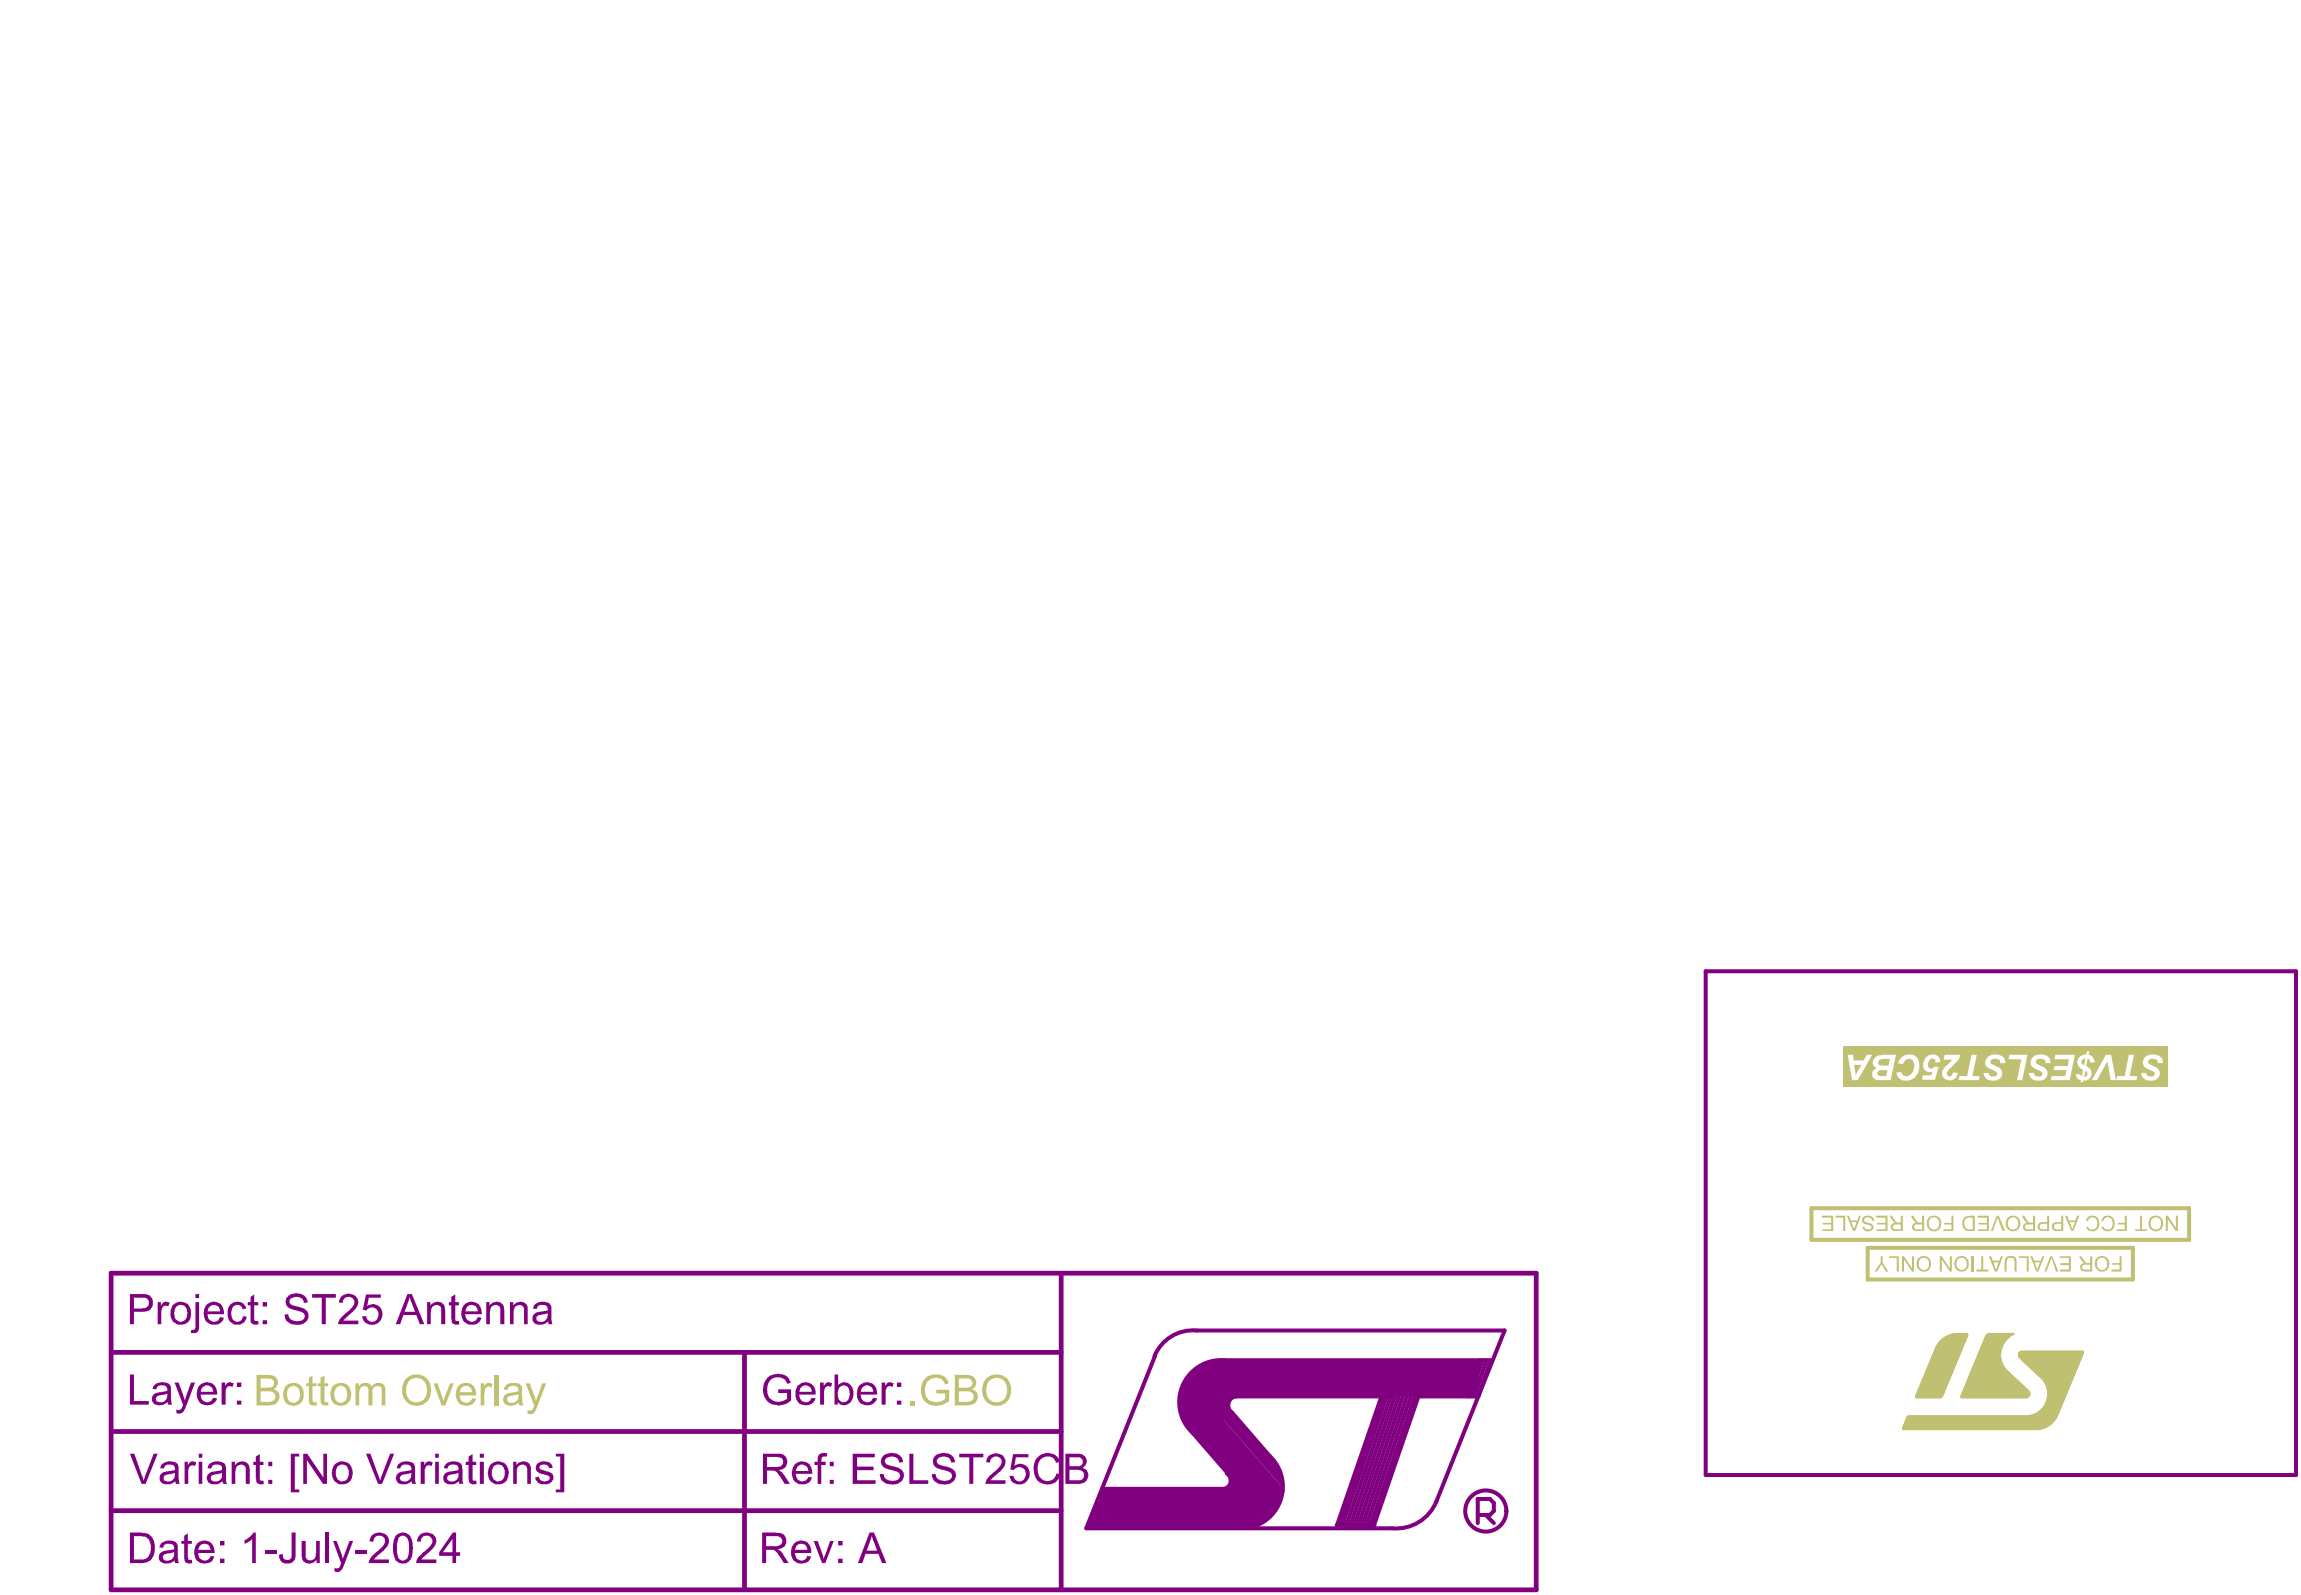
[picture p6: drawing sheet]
<svg xmlns="http://www.w3.org/2000/svg" width="484mm" height="335mm" viewBox="0 0 484 335" stroke-linecap="round" stroke-linejoin="round" font-family="sans-serif">
<g fill="#800080">
<path d="M251.9 287.1l4.7-1.3h54.1v7.6h-51.7l-2.3 5.9-4 4.1-4.6-6.2v-5.5z"/>
<path d="M231.6 312.8h26.2l1.5-2.5 7.3 8.5-2.5 2.3h-35.8z"/>
</g>
<path d="M23.4 267.5h299.5v66.6h-299.5zM223.1 267.5v66.6M23.4 284.2h199.7M156.5 284.2v49.9M23.4 317.4h199.7M23.4 300.8h199.7M281 320.4h7.8" fill="none" stroke="#800080" stroke-width="1"/>
<g fill="none" stroke="#800080" stroke-width=".84">
<path d="M251.5 279.6h64.8l-14.4 35.8M242.8 284.9l-14.5 36.2h64.3M248.6 298l18 20.8M249.4 297.1l17.7 20.4M249.4 298l17.7 20.3M249.8 293.4h43.2M249.8 296.7l17.7 20.4M250.3 296.3l17.6 20.3M250.7 295.9l17.6 20.3M251.1 295.4l17.7 20.4M251.3 288.9l17.7 20.4M251.5 290.4l17.7 20.3"/>
<path d="M251.5 293.3l17.7 20.4M251.5 294.2l17.7 20.3M251.5 295l17.5 20.2M252 291.6l17.6 20.4M252 292.9l17.6 20.4M257.5 285.8h55.8l-2.6 7.6M259 296.8l7.8 9.1M290.7 292.6l-9.7 27.8M291.3 292.6l-9.5 27.7M291.8 292.6l-9.6 27.7M292.6 292.6l-9.5 27.7M293.5 292.6l-9.6 27.7"/>
<path d="M294.3 292.6l-9.6 27.7M295.1 292.6l-9.5 27.7M296 292.6l-9.6 27.7M296.8 292.6l-9.5 27.7M297.7 292.6l-9.6 27.7M298.4 292.6l-9.6 27.8M298.4 293.4h12.3M311 285.8l-2.5 7.6M311.6 285.8l-2.5 7.6M312.4 285.8l-2.5 7.6M250.7 301.1l10.2 11.7h-29.3"/>
</g>
<g fill="#800080">
<path d="M27.3 305.5h.9l2 5.6 2.1-5.6h.8l-2.5 6.3h-.8z"/>
<path d="M38.8 307.1h.7v.8a1.11 1.11 0 0 1 1.8-.6l-.3 .8a.94 .94 0 0 0-1 0 .94 .94 0 0 0-.4 .9v2.8h-.8z"/>
<path d="M48.7 307.1h.7v.7a1.7 1.7 0 0 1 1.9-.7 1.7 1.7 0 0 1 1.2 1.6v3.1h-.8v-2.8a1.08 1.08 0 0 0-1.1-1.3 1.08 1.08 0 0 0-1.1 1.3v2.8h-.8z"/>
<path d="M53.8 306l.8-.5v1.6h.8v.7h-.8v2.7a.5 .5 0 0 0 .2 .6 .5 .5 0 0 0 .6 0l.1 .7a1.24 1.24 0 0 1-1.6-.4l-.1-3.6h-.5v-.7h.5z"/>
<path d="M61.1 305.5h1.8v.5h-.9v7h.9v.6h-1.8z"/>
<path d="M63.7 305.5h.9l3.4 4.9v-4.9h.7v6.3h-.8l-3.4-5v5h-.8z"/>
<path d="M76.9 305.5h1l2 5.6 2.1-5.6h.8l-2.5 6.3h-.8z"/>
<path d="M88.4 307.1h.8v.8a1.11 1.11 0 0 1 1.8-.6l-.3 .8a.92 .92 0 0 0-1-.1 .92 .92 0 0 0-.4 1v2.8h-.9z"/>
<path d="M98.5 306l.8-.5v1.6h.8v.7h-.8v2.7a.5 .5 0 0 0 .2 .6 .5 .5 0 0 0 .6 0l.1 .7-.6 .1a1.02 1.02 0 0 1-1.1-1.1v-3h-.6v-.7h.6z"/>
<path d="M107.9 307.1h.6v.7a1.66 1.66 0 0 1 2.1-.7 1.66 1.66 0 0 1 1 1.9v2.8h-.8v-2.8a1.11 1.11 0 0 0-.9-1.3 1.11 1.11 0 0 0-1.3 1v3.1h-.7z"/>
<path d="M112.8 307.7h.1a2.01 2.01 0 0 1 3.2 .3l.1 .4-.8 .1a1.11 1.11 0 0 0-.8-.8 1.11 1.11 0 0 0-1.1 .4 .45 .45 0 0 0 .1 .6l1.1 .4a1.73 1.73 0 0 1 1.6 1.2 1.7 1.7 0 0 1-2.2 1.6l-.9-.3-.6-.7-.1-.5 .8-.1a1.19 1.19 0 0 0 .8 1 1.19 1.19 0 0 0 1.3-.4 .61 .61 0 0 0 0-.7 .61 .61 0 0 0-.7-.3l-.2-.1a1.75 1.75 0 0 1-1.9-1.6z"/>
<path d="M116.8 305.5h1.8v8.1h-1.8v-.6h1v-7h-1z"/>
<path d="M161.4 289.4a3.3 3.3 0 0 1 4.5 .3l.3 .9-.8 .2a2.07 2.07 0 0 0-1.7-1.4 2.07 2.07 0 0 0-2 .9 2.83 2.83 0 0 0 .4 3.7 2.57 2.57 0 0 0 3.3-.1v-1.2h-1.8v-.8h2.7l-.1 2.4a3.5 3.5 0 0 1-5.6-.8 3.9 3.9 0 0 1 .8-4.1z"/>
<path d="M172.4 290.5h.7v.8a1.11 1.11 0 0 1 1.6-.7l.2 .1-.2 .7a.95 .95 0 0 0-1.1 .1 .95 .95 0 0 0-.4 .9v2.7h-.8z"/>
<path d="M185.3 290.5h.8v.8a1.06 1.06 0 0 1 1.4-.7l.3 .1-.2 .7a.9 .9 0 0 0-1.4 .7v3h-.9z"/>
<path d="M27.3 288.8h.9v5.6h3.1v.7h-4z"/>
<path d="M36.7 290.5h.8l1.4 3.8 1.3-3.8h.8l-1.9 4.8a1.72 1.72 0 0 1-1.9 1.7l-.1-.8a.93 .93 0 0 0 1.3-.9l.1-.2z"/>
<path d="M46.6 290.5h.7v.8a1.04 1.04 0 0 1 1.6-.7l.2 .1-.2 .7a.89 .89 0 0 0-1.1-.1 .89 .89 0 0 0-.4 1v2.8h-.8z"/>
<path d="M34.4 310.3a.79 .79 0 0 0 .9 1 1.39 1.39 0 0 0 1.4-1.8l-1.7 .3zM33.9 307.8a2.44 2.44 0 0 1 3.6 0v2.9l.3 1.1h-.9v-.6a2.23 2.23 0 0 1-3.2 .1 1.43 1.43 0 0 1 .1-1.5 1.43 1.43 0 0 1 1.4-.6l1.5-.3a.97 .97 0 0 0-.3-1 .97 .97 0 0 0-1.1-.2l-.4 .1-.5 .8-.8-.1z"/>
<path d="M41.8 305.5h.7v.8h-.7zM41.8 307.1h.7v4.7h-.7z"/>
<path d="M44.4 310.2a.83 .83 0 0 0 .1 .9 .83 .83 0 0 0 1 .2 1.29 1.29 0 0 0 1.1-1.8l-1.7 .3zM44 307.7a2.52 2.52 0 0 1 3.3 0l.2 .5v1.7a2.67 2.67 0 0 0 .3 1.9h-.9l-.2-.6a2.16 2.16 0 0 1-3 .2 1.44 1.44 0 0 1 1.3-2.2l1.3-.2a.64 .64 0 0 0 .1-1.1 1.48 1.48 0 0 0-1.9 .3l-.1 .4-.8-.1z"/>
<path d="M56.4 307.1h.8v1h-.8zM56.4 310.9h.8v.9h-.8z"/>
<path d="M70.9 308.2a2.4 2.4 0 0 0 .2 2.7 1.36 1.36 0 0 0 1.9-.3 2.27 2.27 0 0 0-.5-2.8l-.9-.1zM70.3 307.8a2.27 2.27 0 0 1 2.6-.5 2.27 2.27 0 0 1 1.2 2.5 2.21 2.21 0 0 1-2.5 2.1 2.21 2.21 0 0 1-1.8-2.8l.1-.6z"/>
<path d="M84.1 310.2a.85 .85 0 0 0 .2 1 .85 .85 0 0 0 1 .1 1.37 1.37 0 0 0 1.1-1.8l-1.7 .3zM83.8 307.6a2.54 2.54 0 0 1 3.3 .1l.1 .5v1.7a2.67 2.67 0 0 0 .3 1.9h-.8l-.2-.6a2.17 2.17 0 0 1-3 .3 1.43 1.43 0 0 1-.1-1.6 1.43 1.43 0 0 1 1.5-.7l1.2-.2a.55 .55 0 0 0 .4-.4 .55 .55 0 0 0-.3-.6 1.29 1.29 0 0 0-2.1 .6l-.7-.1z"/>
<path d="M91.5 305.5h.7v.8h-.7zM91.5 307.1h.7v4.7h-.7z"/>
<path d="M94 310.3a.87 .87 0 0 0 .3 .8 .87 .87 0 0 0 .9 .2 1.29 1.29 0 0 0 1.1-1.8l-1.7 .3zM93.7 307.7a2.45 2.45 0 0 1 3.4 .1l.1 .9v2.7l.2 .4h-.9v-.6a2.25 2.25 0 0 1-3.2 .1 1.53 1.53 0 0 1 1.7-2.1l1.3-.3a.97 .97 0 0 0-.3-1 .97 .97 0 0 0-1.1-.2l-.6 .3-.2 .6-.8-.1z"/>
<path d="M100.9 305.5h.8v.8h-.8zM100.9 307.1h.8v4.7h-.8z"/>
<path d="M103.7 308.2a2.4 2.4 0 0 0 .2 2.7 1.41 1.41 0 0 0 1.6 .1 1.41 1.41 0 0 0 .6-1.6 1.39 1.39 0 0 0-.7-1.5 1.39 1.39 0 0 0-1.7 .3zM103.1 307.8a2.22 2.22 0 0 1 2.7-.5 2.22 2.22 0 0 1 1.1 2.6 2.17 2.17 0 0 1-2.5 2 2.17 2.17 0 0 1-1.9-2.5l.1-.7z"/>
<path d="M168.4 291.4l-.3 .4v.6h2.5a1.32 1.32 0 0 0-.8-1.2 1.32 1.32 0 0 0-1.4 .2zM167.6 291.2a2.21 2.21 0 0 1 2.6-.5 2.21 2.21 0 0 1 1.2 2.3h-3.4a1.4 1.4 0 0 0 2 1.5l.3-.3 .3-.5 .8 .1a2.18 2.18 0 0 1-1.9 1.5 2.18 2.18 0 0 1-2.1-1.3 3.7 3.7 0 0 1 .2-2.8z"/>
<path d="M176.4 291.5l-.1 .2a2.88 2.88 0 0 0 .1 2.5 1.21 1.21 0 0 0 1.4 .3 1.21 1.21 0 0 0 .7-1.2 2.23 2.23 0 0 0-.5-2h-.1a1.26 1.26 0 0 0-1.5 .2zM175.4 288.8h.8v2.2a2.1 2.1 0 0 1 2.1-.4v.1a2.58 2.58 0 0 1 1 2.8 1.96 1.96 0 0 1-2.7 1.6l-.5-.5v.5h-.7z"/>
<path d="M181.3 291.4l-.4 1h2.6a1.32 1.32 0 0 0-.7-1.2 1.32 1.32 0 0 0-1.5 .2zM180.6 291.2l.1-.1a2.2 2.2 0 0 1 2.5-.4 2.2 2.2 0 0 1 1.2 2.3h-3.5a1.36 1.36 0 0 0 1 1.6 1.36 1.36 0 0 0 1.6-.9l.9 .1a2.21 2.21 0 0 1-2.7 1.4 2.21 2.21 0 0 1-1.5-2.7l.1-.9z"/>
<path d="M188.5 290.5h1v.9h-1zM188.5 294.3h1v.8h-1z"/>
<path d="M32.8 293.6a.81 .81 0 0 0 1 1 1.39 1.39 0 0 0 1.3-1.7l-.8 .2a1.53 1.53 0 0 0-1.4 .5zM32.3 291.2a2.44 2.44 0 0 1 3.5 0l.1 2.8 .3 1.1h-.9v-.5a2.35 2.35 0 0 1-3 .3 1.36 1.36 0 0 1-.2-1.5 1.36 1.36 0 0 1 1.2-.8l1.8-.3a.93 .93 0 0 0-.2-1 .93 .93 0 0 0-1.1-.2h-.1a1.04 1.04 0 0 0-.9 .8l-.8-.1z"/>
<path d="M42.6 291.4l-.4 1h2.6a1.32 1.32 0 0 0-.8-1.2 1.32 1.32 0 0 0-1.4 .2zM41.8 291.2l.1-.1a2.2 2.2 0 0 1 2.6-.4 2.2 2.2 0 0 1 1.2 2.3h-3.5a1.36 1.36 0 0 0 .8 1.5 1.36 1.36 0 0 0 1.6-.4l.2-.4 .9 .1a2.23 2.23 0 0 1-2.9 1.4 2.23 2.23 0 0 1-1.4-2.8z"/>
<path d="M49.8 290.5h.9v.9h-.9zM49.8 294.3h.9v.8h-.9z"/>
</g>
<path d="M310.6 318.3h2.6l.8-.8v-1.7l-.8-.8h-2.6v5M312.3 318.3l1.7 1.7" fill="none" stroke="#800080" stroke-width=".84"/>
<g fill="#800080">
<path d="M38.7 322.7l.8-.5v1.6h.8v.6h-.8v2.9a.55 .55 0 0 0 .2 .5 .55 .55 0 0 0 .6 0l.1 .6a1.13 1.13 0 0 1-1.2 0 1.13 1.13 0 0 1-.5-1.1v-2.9h-.6v-.6h.6z"/>
<path d="M51.4 323.6a4.7 4.7 0 0 0 1.9-1.6h.5v6.4h-.8v-4.9l-1.6 .9z"/>
<path d="M55.7 325.7h2.5v.8h-2.5z"/>
<path d="M61.3 322h.8v4.4a1.77 1.77 0 0 1-1.2 2.1 1.77 1.77 0 0 1-2.1-1.1l-.1-.7 .7-.1a.97 .97 0 0 0 1 1.2 .97 .97 0 0 0 .9-1.3z"/>
<path d="M63.4 323.8h.8v2.6a1.11 1.11 0 0 0 1 1.5 1.11 1.11 0 0 0 1.2-1.4v-2.7h.8v4.6h-.7v-.6a1.71 1.71 0 0 1-1.6 .7 1.71 1.71 0 0 1-1.4-1.1z"/>
<path d="M68.4 322h.8v6.4h-.8z"/>
<path d="M70 323.8h.8l1.3 3.8 1.4-3.8h.7l-1.8 4.8a1.76 1.76 0 0 1-1.6 1.7l-.5-.1v-.8a1.01 1.01 0 0 0 1.4-1z"/>
<path d="M74.6 325.7h2.4v.8h-2.4z"/>
<path d="M78 322.8a2.21 2.21 0 0 1 3.7 .6 3.2 3.2 0 0 1-1.6 2.8l-1.5 1.5h3.1v.7h-4.2v-.1a2.61 2.61 0 0 1 1.2-1.8l.6-.5a4.4 4.4 0 0 0 1.7-2.2 1.27 1.27 0 0 0-1.4-1.1 1.27 1.27 0 0 0-1.1 1.3l-.8-.1z"/>
<path d="M88.3 322.4a2.15 2.15 0 0 1 3.3 .9 3.1 3.1 0 0 1-1.7 3l-1 1-.3 .4h3.1v.7h-4.2a2.53 2.53 0 0 1 1.2-1.9l.5-.5a3.1 3.1 0 0 0 1.7-2.3 1.23 1.23 0 0 0-1.4-1 1.23 1.23 0 0 0-1.1 1.3l-.8-.1z"/>
<path d="M172 305.8a1.8 1.8 0 0 1 1.9-.4l-.1 .6a.8 .8 0 0 0-1.2 .7v.4h1v.7h-1v4h-.7v-4h-.7v-.7h.7z"/>
<path d="M179.2 305.5h4.7v.7h-3.7v2h3.4v.7h-3.4v2.1h3.8v.8h-4.8z"/>
<path d="M185.4 306.1a2.68 2.68 0 0 1 4.4 .7v.4l-.8 .1a1.65 1.65 0 0 0-2.7-.9 .87 .87 0 0 0-.2 .9 .87 .87 0 0 0 .7 .6l.9 .2a2.47 2.47 0 0 1 2.3 2 2.41 2.41 0 0 1-2.8 1.8 1.56 1.56 0 0 1-1.5-.5l-.5-.5-.3-1.1 .8-.1a1.47 1.47 0 0 0 1.7 1.4 1.29 1.29 0 0 0 1.8-1.2 1.88 1.88 0 0 0-1.8-1l-.1-.1a2.28 2.28 0 0 1-2.1-1.3l-.1-.5z"/>
<path d="M191.1 305.5h.9v5.5h3.1v.8h-4z"/>
<path d="M196.6 305.8a2.83 2.83 0 0 1 3.9 .6l.3 .8-.9 .1a1.37 1.37 0 0 0-1.7-1.3 1.09 1.09 0 0 0-1.2 1.4 4 4 0 0 0 2.3 .8 1.9 1.9 0 0 1 1.6 2.2 2.53 2.53 0 0 1-3.1 1.5 1.99 1.99 0 0 1-1.9-2.1l.7-.1a1.47 1.47 0 0 0 1.7 1.4 1.3 1.3 0 0 0 1.8-1.3 2.53 2.53 0 0 0-1.9-1 2.18 2.18 0 0 1-2.1-1.4v-.8z"/>
<path d="M201.6 305.5h5.1v.7h-2.1v5.6h-.9v-5.6h-2.1z"/>
<path d="M207.7 306a2.17 2.17 0 0 1 3.6 .8 3.2 3.2 0 0 1-1.6 2.8l-1.5 1.4h3.1v.8h-4.2a4.3 4.3 0 0 1 2.1-2.7 2.72 2.72 0 0 0 1.4-2 1.28 1.28 0 0 0-1.4-1 1.28 1.28 0 0 0-1.1 1.2l-.8-.1z"/>
<path d="M213 305.5h3.2v.7h-2.7l-.3 1.8a2.08 2.08 0 0 1 2.8 .3 2.08 2.08 0 0 1-.1 2.8 2.26 2.26 0 0 1-3.4 0l-.3-1h.8a1.27 1.27 0 0 0 1.4 1.2 1.27 1.27 0 0 0 1.2-1.4 1.34 1.34 0 0 0-.8-1.6 1.34 1.34 0 0 0-1.7 .6l-.7-.2z"/>
<path d="M217.8 306.6a2.9 2.9 0 0 1 4.8 0l.2 .5-.8 .3a1.96 1.96 0 0 0-1.8-1.4 1.96 1.96 0 0 0-1.9 1.3 3.6 3.6 0 0 0 .5 3.3 1.93 1.93 0 0 0 1.9 .5 1.93 1.93 0 0 0 1.4-1.5l.8 .2a2.83 2.83 0 0 1-3 2.1 2.83 2.83 0 0 1-2.6-2.6 3.5 3.5 0 0 1 .5-2.7z"/>
<path d="M171 323.8h.9l1.2 3.7 1.4-3.7h.7l-1.7 4.6h-.7z"/>
<path d="M33.1 273.6h.7v.8a1.17 1.17 0 0 1 1.9-.6l-.4 .7a.87 .87 0 0 0-.9 0 .87 .87 0 0 0-.4 .9l-.1 2.8h-.8z"/>
<path d="M48.4 274.2a1.96 1.96 0 0 1 3.3 .8l-.7 .1a1.15 1.15 0 0 0-1.3-.9 1.15 1.15 0 0 0-1 1.3 1.79 1.79 0 0 0 1 2.2 1.14 1.14 0 0 0 1.4-1.1l.7 .1a2.03 2.03 0 0 1-2.4 1.6 2.03 2.03 0 0 1-1.6-2.4l.2-1.3z"/>
<path d="M52.7 272.5l.7-.5v1.6h.9v.7h-.9v2.8a.55 .55 0 0 0 .3 .5 .55 .55 0 0 0 .6 0l.1 .6a1.17 1.17 0 0 1-1.3-.1 1.17 1.17 0 0 1-.4-1.2v-2.6h-.6v-.7h.6z"/>
<path d="M60.3 272.6a2.68 2.68 0 0 1 4.3 .5l.1 .6-.8 .1a1.64 1.64 0 0 0-2.5-1 .78 .78 0 0 0-.5 .8 .78 .78 0 0 0 .7 .7l1 .2a2.47 2.47 0 0 1 2.2 1.6 2.05 2.05 0 0 1-2.6 2.2 2.3 2.3 0 0 1-2.4-2.1l.8-.1a1.47 1.47 0 0 0 1.7 1.5 1.4 1.4 0 0 0 1.8-1 1.17 1.17 0 0 0-1.2-1.1l-.6-.1a2.53 2.53 0 0 1-2.2-1.5l-.1-.6z"/>
<path d="M65.6 271.9h5v.8h-2.1v5.5h-.9v-5.5h-2z"/>
<path d="M71.9 272.2a2.17 2.17 0 0 1 3.3 .9 3.1 3.1 0 0 1-1.7 3l-1.1 1-.2 .4h3.1v.7h-4.2a2.76 2.76 0 0 1 1.3-2.1l.4-.3a3.1 3.1 0 0 0 1.7-2.3 1.24 1.24 0 0 0-1.4-1 1.24 1.24 0 0 0-1.1 1.3l-.8-.1z"/>
<path d="M76.9 272h3.2v.7h-2.6l-.3 1.7a2.02 2.02 0 0 1 2.5 .1 2.02 2.02 0 0 1 .4 2.6 2.09 2.09 0 0 1-2 1.3 2.09 2.09 0 0 1-1.9-1.5v-.3h.7a1.33 1.33 0 0 0 1.6 1.1 1.33 1.33 0 0 0 1.1-1.6 1.35 1.35 0 0 0-1-1.4 1.35 1.35 0 0 0-1.6 .7l-.7-.2z"/>
<path d="M89.8 273.6h.7v.7a1.68 1.68 0 0 1 1.6-.8 1.68 1.68 0 0 1 1.4 1.2l.1 3.5h-.9v-2.7a1.08 1.08 0 0 0-1-1.3 1.08 1.08 0 0 0-1.1 1.3l-.1 2.7h-.7z"/>
<path d="M94.9 272.5l.8-.5v1.6h.8v.7h-.8v2.7a.5 .5 0 0 0 .2 .6 .5 .5 0 0 0 .6 0v.6l-.5 .1a.85 .85 0 0 1-1.1-1.1v-2.9h-.6v-.7h.6z"/>
<path d="M102.2 273.6h.7v.7a1.68 1.68 0 0 1 1.6-.8 1.68 1.68 0 0 1 1.4 1.2l.1 3.5h-.8v-2.7a1.08 1.08 0 0 0-1.1-1.3 1.08 1.08 0 0 0-1 1.3l-.1 2.7h-.8z"/>
<path d="M107.2 273.6h.7v.7a1.7 1.7 0 0 1 1.7-.7 1.7 1.7 0 0 1 1.3 1.2v3.4h-.7v-2.7a1.07 1.07 0 0 0-1-1.3 1.07 1.07 0 0 0-1.2 1.1v2.9h-.8z"/>
<path d="M28.2 322.8v4.9h1.5a1.74 1.74 0 0 0 1.9-1.8 2.27 2.27 0 0 0-1.8-3.1zM27.3 322h2.5a2.81 2.81 0 0 1 2.7 3.3 2.72 2.72 0 0 1-2.1 3.1h-3.1z"/>
<path d="M34.2 326.9a.92 .92 0 0 0 .4 1 .92 .92 0 0 0 1.1-.1 1.37 1.37 0 0 0 .8-1.6l-.7 .1a2.32 2.32 0 0 0-1.6 .6zM33.8 324.3a2.71 2.71 0 0 1 3.4 0l.2 .4v2.6l.2 1.1h-.8l-.1-.6a2.25 2.25 0 0 1-3.1 .1 1.43 1.43 0 0 1 0-1.5 1.43 1.43 0 0 1 1.4-.6l1.5-.2a.97 .97 0 0 0-.3-1.1 .97 .97 0 0 0-1-.1l-.6 .1-.4 .7-.7-.1z"/>
<path d="M41.9 324.9l-.2 .7h2.6a1.34 1.34 0 0 0-.9-1.1 1.34 1.34 0 0 0-1.5 .4zM41.4 324.3a2.15 2.15 0 0 1 2.4-.4 2.15 2.15 0 0 1 1.3 2v.4h-3.5a1.42 1.42 0 0 0 .8 1.4 1.42 1.42 0 0 0 1.6-.2l.3-.6 .8 .2a2.14 2.14 0 0 1-3.2 1.2 2.32 2.32 0 0 1-1-2.8z"/>
<path d="M46.2 323.8h1v.9h-1zM46.2 327.5h1v.9h-1z"/>
<path d="M83.8 323.1v.2a6.1 6.1 0 0 0 .1 4.2 1.21 1.21 0 0 0 1.3 .2 1.21 1.21 0 0 0 .7-1.2v-.2a6 6 0 0 0-.3-3.1 1.16 1.16 0 0 0-1.8-.1zM83.2 322.7a2.07 2.07 0 0 1 2.2-.5 2.07 2.07 0 0 1 1.3 1.9v.3a5.9 5.9 0 0 1-.1 2.7 1.93 1.93 0 0 1-2.1 1.4 1.93 1.93 0 0 1-1.7-1.8 5.4 5.4 0 0 1 .4-4z"/>
<path d="M95.1 323.4l-2 2.8h2zM95.2 322h.7v4.2h.8v.7h-.8v1.5h-.8v-1.5h-2.8v-.7z"/>
<path d="M161.2 306.1v2.1h2a1.15 1.15 0 0 0 1.1-.4 1.15 1.15 0 0 0 .1-1.2l-.2-.3-.7-.2zM160.4 305.5h2.9a1.75 1.75 0 0 1 2.1 1.5 1.75 1.75 0 0 1-1.7 1.9l.7 .5 1.6 2.4h-1.1l-.8-1.4a2.31 2.31 0 0 0-1.7-1.4h-1.2v2.8h-.8z"/>
<path d="M167.6 308.2l-.3 .9h2.6a1.34 1.34 0 0 0-.9-1.3 1.34 1.34 0 0 0-1.4 .4zM167 307.7a2.15 2.15 0 0 1 2.3-.5 2.15 2.15 0 0 1 1.4 1.9v.6h-3.5a1.47 1.47 0 0 0 1.7 1.5l.5-.2 .5-.6h.8a2.13 2.13 0 0 1-1.7 1.5 2.13 2.13 0 0 1-2.1-.9 3.1 3.1 0 0 1 .1-3.3z"/>
<path d="M174.4 307.1h.8v1h-.8zM174.4 310.9h.8v.9h-.8z"/>
<path d="M224.8 306.2v1.9h1.5a.97 .97 0 0 0 1.3-1 .97 .97 0 0 0-1.3-.9zM224.8 308.8v2.2h2a1.1 1.1 0 0 0 1-1.2 1.1 1.1 0 0 0-1.2-1zM223.9 305.5h2.5a1.61 1.61 0 0 1 1.8 .8 1.61 1.61 0 0 1-.4 1.9l-.2 .2a1.76 1.76 0 0 1 1 2.1 1.76 1.76 0 0 1-1.9 1.3h-2.8z"/>
<path d="M161 322.8v2.1h1.9a1.15 1.15 0 0 0 1.4-1.4l-.2-.5-.6-.2zM160.2 322h3a1.93 1.93 0 0 1 2 1.1 1.68 1.68 0 0 1-1.5 2.4l-.2 .1 .5 .2 .6 .7 1.2 1.9h-1l-1-1.4a1.93 1.93 0 0 0-1.5-1.4h-1.3v2.8h-.8z"/>
<path d="M167.5 324.7l-.4 .9h2.6a1.27 1.27 0 0 0-.8-1.2 1.27 1.27 0 0 0-1.4 .3zM166.9 324.3a2.18 2.18 0 0 1 2.5-.3 2.18 2.18 0 0 1 1.1 2.3h-3.5a1.39 1.39 0 0 0 1 1.5 1.39 1.39 0 0 0 1.6-.5l.1-.4 .8 .2a2.18 2.18 0 0 1-3.6 .8 3.1 3.1 0 0 1 0-3.6z"/>
<path d="M176.2 323.8h.9v.9h-.9zM176.2 327.5h.9v.9h-.9z"/>
<path d="M183.2 322.7l-1 3.1h2.2zM182.8 322h.9l2.6 6.4h-.9l-.8-1.9h-2.7l-.6 1.9h-1z"/>
<path d="M28.2 272.7v2.3l1.7-.1a1.12 1.12 0 0 0 1.4-1.1 1.12 1.12 0 0 0-1.4-1.1zM27.3 271.9h2.6a1.88 1.88 0 0 1 2.2 1.8 1.88 1.88 0 0 1-2.1 1.9h-1.8v2.6h-.9z"/>
<path d="M36.9 274.8v.1a2.19 2.19 0 0 0 .4 2.6 1.44 1.44 0 0 0 2.1-1.5 1.66 1.66 0 0 0-1.3-1.8 1.01 1.01 0 0 0-1.1 .4zM36.3 274.3a2.26 2.26 0 0 1 3.4 .1 2.87 2.87 0 0 1-.4 3.6 2.28 2.28 0 0 1-2.7-.1 2.28 2.28 0 0 1-.7-2.7z"/>
<path d="M41.1 271.9h.7v.9h-.7zM41.1 273.6h.7v4.9a1.25 1.25 0 0 1-.3 1.4 1.25 1.25 0 0 1-1.4 .1l.1-.7a.62 .62 0 0 0 .8-.1 .62 .62 0 0 0 .1-.7z"/>
<path d="M44 274.5l-.4 1h2.6a1.3 1.3 0 0 0-.7-1.2 1.3 1.3 0 0 0-1.5 .2zM43.3 274.3a2.13 2.13 0 0 1 3.6 .6l.2 1.2h-3.5a1.34 1.34 0 0 0 1 1.6 1.34 1.34 0 0 0 1.6-1l.9 .2a2.21 2.21 0 0 1-2.7 1.4 2.21 2.21 0 0 1-1.5-2.7l.1-.9z"/>
<path d="M55.2 273.6h.9v.9h-.9zM55.2 277.4h.9v.8h-.9z"/>
<path d="M86.1 272.6l-1.1 3h2.2l-1.1-3.1zM85.6 271.9h1l2.6 6.3h-.9l-.8-1.9h-2.7l-.7 1.9h-.9z"/>
<path d="M98.1 274.6l-.3 .9h2.6a1.32 1.32 0 0 0-.8-1.2 1.32 1.32 0 0 0-1.5 .3zM97.5 274.3a2.18 2.18 0 0 1 2.5-.6 2.18 2.18 0 0 1 1.3 2.3v.1h-3.5a1.34 1.34 0 0 0 1 1.6 1.34 1.34 0 0 0 1.6-1l.8 .2a2.17 2.17 0 0 1-3.8 .7 3.2 3.2 0 0 1 .1-3.3z"/>
<path d="M112.8 276.6v.1a.76 .76 0 0 0 .1 .8 .76 .76 0 0 0 .8 .2 1.38 1.38 0 0 0 1.4-1.7l-1.7 .3zM112.4 274a2.54 2.54 0 0 1 3.3 .2l.2 .3v2.9l.3 .8h-.9l-.1-.5a2.29 2.29 0 0 1-2.9 .3 1.45 1.45 0 0 1-.2-1.6 1.45 1.45 0 0 1 1.4-.8l1.2-.1a.45 .45 0 0 0 .4-.3 .45 .45 0 0 0 0-.5 1.34 1.34 0 0 0-2.2 0l-.1 .3h-.8z"/>
</g>
<g fill="none" stroke="#800080" stroke-width=".84">
<path d="M251.5 279.6a8.7 8.7 0 0 0-8.8 5.4M257.5 285.8a8.8 8.8 0 0 0-8.9 5.2 8.8 8.8 0 0 0 2.1 10.1M260.1 293.4a1.89 1.89 0 0 0-1.8 1.2 1.89 1.89 0 0 0 .7 2.2M257.9 309.6a1.81 1.81 0 0 1 .7 2.2 1.81 1.81 0 0 1-2.1 1.1M266.8 305.9a8.8 8.8 0 0 1-3.5 14.9M301.9 315.4a9.1 9.1 0 0 1-9.3 5.7"/>
<circle cx="312.3" cy="317.5" r="4.3"/>
</g>
<circle cx="254.1" cy="316.3" r=".84" fill="#800080"/>
<path d="M358.5 204.1h124.1v105.8h-124.1z" fill="none" stroke="#800080" stroke-width=".84"/>
<path d="M380.8 253.9h79.3v6.6h-79.3zM392.6 262.2h55.7v6.6h-55.7z" fill="none" stroke="#c0c073" stroke-width=".84"/>
<g fill="none" stroke="#c0c073" stroke-width=".21">
<path d="M399.9 299.9h30.2M399.9 299.9h30.1M400 299.9h30.2M400 299.7h30.5M400 299.7h30.4M400.1 299.6h30.5M400.1 299.5h30.7M400.2 299.4h30.7M400.2 299.3h30.9M400.2 299.2h30.9M400.3 299.1h31.1M400.3 299.1h31"/>
<path d="M400.3 299h31.1M400.4 298.9h31.1M400.4 298.8h31.2M400.5 298.7h31.2M400.5 298.5h31.3M400.5 298.6h31.3M400.5 298.6h31.2M400.6 298.3h31.3M400.6 298.4h31.3M400.7 298.2h31.4M400.7 298h31.5M400.7 298.1h31.4"/>
<path d="M400.8 297.8h31.5M400.8 297.9h31.4M400.8 297.7h31.5M400.9 297.7h31.5M400.9 297.6h31.5M401 297.5h31.5M401.1 297.5h31.4M402.7 293.4h5.6M402.7 293.5h5.5M402.7 293.6h5.4M402.7 293.2h5.7M402.7 293.3h5.7"/>
<path d="M402.7 293.7h5.3M402.8 293h5.7M402.8 293.1h5.6M402.8 293.7h5.1M402.8 292.9h5.7M402.9 292.8h5.7M402.9 292.8h5.6M402.9 292.7h5.7M402.9 292.6h5.8M402.9 292.6h5.7M403 292.5h5.7M403 292.4h5.7"/>
<path d="M403.1 292.3h5.7M403.1 292.3h5.6M403.1 292.4h5.6M403.1 292.2h5.7M403.2 292.1h5.7M403.2 292.1h5.6M403.2 292.2h5.6M403.2 291.9h5.7M403.2 292h5.7M403.3 291.7h5.7M403.4 291.7h5.6M403.4 291.5h5.7"/>
<path d="M403.5 291.4h5.6M403.5 291.3h5.7M403.5 291.2h5.7M403.6 291.1h5.7M403.6 291.1h5.6M403.6 291h5.7M403.7 290.9h5.7M403.7 290.9h5.6M403.7 290.8h5.7M403.7 290.7h5.7M403.8 290.6h5.7M403.8 290.5h5.7"/>
<path d="M403.9 290.3h5.7M403.9 290.4h5.6M404 290.1h5.7M404 290.2h5.6M404 290h5.8M404 290h5.7M404.1 289.9h5.7M404.1 289.8h5.7M404.2 289.7h5.6M404.2 289.5h5.7M404.2 289.6h5.7M404.3 289.5h5.6"/>
<path d="M404.3 289.3h5.7M404.3 289.4h5.7M404.4 289.1h5.7M404.4 289.2h5.6M404.4 289h5.7M404.5 288.9h5.7M404.5 289h5.6M404.5 288.8h5.7M404.6 288.7h5.7M404.6 288.6h5.7M404.6 288.5h5.7M404.7 288.4h5.7"/>
<path d="M404.7 288.4h5.6M404.7 288.5h5.6M404.7 288.3h5.7M404.8 288.2h5.6M404.8 288.3h5.6M404.8 288.1h5.7M404.8 288.2h5.7M404.8 288h5.8M404.9 287.9h5.7M404.9 287.8h5.7M405 287.8h5.6M405 287.6h5.7"/>
<path d="M405.1 287.5h5.7M405.1 287.6h5.6M405.1 287.4h5.7M405.1 287.3h5.8M405.1 287.3h5.7M405.2 287.2h5.7M405.2 287.1h5.7M405.3 287h5.6M405.3 286.9h5.7M405.3 287h5.7M405.4 286.8h5.7M405.4 286.7h5.7"/>
<path d="M405.4 286.6h5.7M405.5 286.5h5.6M405.5 286.4h5.7M405.6 286.3h5.7M405.6 286.3h5.6M405.6 286.2h5.7M405.7 286.1h5.7M405.7 286.1h5.6M405.7 286h5.7M405.7 285.9h5.7M405.8 285.8h5.6M405.8 285.7h5.7"/>
<path d="M405.9 285.6h5.7M405.9 285.6h5.6M405.9 285.4h5.7M405.9 285.5h5.7M405.9 285.4h5.8M406 285.3h5.7M406 285.2h5.7M406.1 285.1h5.7M406.1 284.9h5.7M406.1 285h5.7M406.2 284.9h5.7M406.2 284.8h5.7"/>
<path d="M406.2 284.6h5.8M406.2 284.7h5.7M406.3 284.6h5.7M406.3 284.4h5.7M406.3 284.5h5.7M406.4 284.4h5.7M406.4 284.4h5.6M406.4 284.2h5.7M406.4 284.3h5.7M406.5 284.1h5.7M406.5 284.2h5.6M406.5 283.9h5.7"/>
<path d="M406.5 284h5.7M406.6 283.7h5.7M406.6 283.8h5.7M406.7 283.5h5.7M406.7 283.6h5.7M406.8 283.4h5.7M406.8 283.5h5.6M406.8 283.3h5.7M406.9 283.2h5.6M406.9 283h5.7M406.9 283.1h5.7M407 283h5.6"/>
<path d="M407 282.9h5.7M407 282.8h5.7M407.1 282.7h5.6M407.1 282.7h5.7M407.2 282.6h5.6M407.2 282.5h5.6M407.3 282.4h5.5M407.3 282.5h5.5M407.3 282.4h5.6M407.3 282.3h5.6M407.4 282.3h5.5M407.4 282.2h5.5"/>
<path d="M407.5 282.2h5.5M407.6 282.1h5.4M407.6 282h5.4M407.7 281.9h5.4M407.8 281.8h5.3M407.9 281.6h5.3M408 281.6h5.2M408.1 281.4h5.2M408.2 281.4h5.1M408.2 293.5l-5.5 .1M408.3 281.4h5M408.3 281.3h5"/>
<path d="M408.4 281.3h4.9M408.4 293.3h-5.7M408.4 293.1h-5.7M408.5 281.2h4.9M408.5 281.1h4.9M408.6 281.1h4.8M408.7 281.1h4.7M408.8 281h4.7M408.9 280.9h4.6M408.9 292h-5.7M409 280.8h4.5M409 291.8h-5.7"/>
<path d="M409.1 291.6h-5.7M409.2 280.8h4.4M409.2 291.4h-5.7M409.2 280.7h4.4M409.3 280.7h4.3M409.4 280.6h4.2M409.6 280.5h4M409.7 280.5h3.9M409.8 289.8l-5.7 .1M409.8 280.5h3.8M409.9 289.6l-5.7 .1M409.9 280.4h3.7"/>
<path d="M410 289.4l-5.7 .1M410.2 280.3h3.4M410.4 280.3h3.2M410.6 280.3h3M410.7 287.7h-5.7M410.9 280.2h2.6M412.1 293.4h14.4M412.1 293.5h14.3M412.2 293.4h14.3M412.2 293.6h14.1M412.2 293.2h14.4M412.2 293.3h14.4"/>
<path d="M412.2 293.6h14M412.2 293.7h13.9M412.2 293.1h14.5M412.3 283.8l-5.7 .1M412.3 293h14.4M412.3 293.1h14.4M412.3 293.7h13.7M412.3 292.9h14.4M412.4 283.6l-5.7 .1M412.4 292.8h14.3M412.4 292.7h14.3M412.5 292.6h14.2"/>
<path d="M412.5 292.5h14.1M412.5 292.4h14M412.5 292.4h14.1M412.6 292.3h13.9M412.6 292.2h13.8M412.7 292.1h13.6M412.7 292h13.5M412.8 291.9h13.3M412.8 291.7h13.1M412.8 291.8h13.2M412.8 291.7h13M412.9 291.6h12.9"/>
<path d="M412.9 291.4h12.7M412.9 291.5h12.7M412.9 291.5h12.8M413 291.4h12.6M413 291.2h12.3M413 291.3h12.4M413 291.3h12.5M413.1 281.9h-5.4M413.1 291.1h12.1M413.1 290.9l12 .1M413.1 291h12M413.2 281.7h-5.3"/>
<path d="M413.2 290.9h11.8M413.2 290.7l11.7 .1M413.2 290.8h11.7M413.3 281.5h-5.2M413.3 290.6h11.4M413.3 290.7h11.5M413.3 290.5l11.3 .1M413.3 290.4h11.2M413.3 290.5h11.2M413.4 290.3h11M413.4 290.4h11.1M413.4 290.2h10.9"/>
<path d="M413.4 290.3h10.9M413.5 290.1h10.7M413.5 290.2h10.8M413.5 290h10.5M413.5 290.1h10.6M413.6 289.9h10.4M413.6 290h10.4M413.6 289.8l10.3 .1M413.6 289.7h10.1M413.6 289.8h10.2M413.7 289.6l10 .1M413.7 289.5h9.8"/>
<path d="M413.7 289.6h9.9M413.8 289.4l9.6 .1M413.8 289.3h9.5M413.8 289.4h9.6M413.9 289.2l9.3 .1M413.9 289.1h9.2M413.9 289.2h9.3M413.9 289h9.1M414 288.9h8.9M414 289h8.9M414 288.8h8.8M414 288.9h8.8"/>
<path d="M414.1 288.7h8.5M414.1 288.7h8.6M414.1 288.6h8.5M414.1 288.5h8.3M414.1 288.5h8.4M414.2 288.4h8.1M414.2 288.4h8.2M414.2 288.3h8M414.3 288.2h7.8M414.3 288.1h7.7M414.4 288h7.5M414.4 288.1h7.6"/>
<path d="M414.4 287.9h7.4M414.4 287.8h7.3M414.5 287.7h7.1M414.5 287.6h7M414.5 287.6h7.1M414.6 287.5h6.9M414.6 287.4h6.8M414.7 287.3h6.6M414.7 287.3h6.7M414.7 287.2h6.5M414.7 287.2h6.6M414.7 287.1h6.5"/>
<path d="M414.8 287h6.3M414.8 287h6.4M414.8 286.9h6.3M414.9 286.8h6.1M414.9 286.7h6.1M415 286.5h5.9M415 286.6h5.9M415 286.3h5.8M415 286.4h5.8M415.1 286.3h5.7M415.1 286.2h5.6M415.2 286h5.5"/>
<path d="M415.2 286.1h5.5M415.2 285.8h5.5M415.2 285.9h5.5M415.3 285.7h5.3M415.4 285.5h5.2M415.4 285.6h5.2M415.4 285.4h5.2M415.5 285.3h5M415.5 285.4h5.1M415.5 285.2h5M415.6 285h4.9M415.6 285.1h4.9"/>
<path d="M415.6 284.9h4.9M415.7 284.8h4.8M415.7 284.9h4.8M415.7 284.7h4.8M415.8 284.6h4.7M415.8 284.4h4.7M415.9 284.3h4.6M415.9 284.4h4.6M415.9 284.2h4.6M416 284.1h4.6M416 284.1h4.5M416 284.2h4.5"/>
<path d="M416 284h4.6M416.1 283.9h4.5M416.1 284h4.5M416.1 283.8h4.5M416.1 283.7h4.5M416.2 283.6h4.5M416.2 283.5h4.5M416.3 283.5h4.4M416.3 283.3h4.4M416.3 283.2h4.5M416.3 283.3h4.5M416.4 283.1h4.4"/>
<path d="M416.4 283h4.5M416.4 283h4.4M416.5 282.9h4.4M416.5 282.8h4.5M416.6 282.7h4.4M416.6 282.6h4.4M416.6 282.5h4.5M416.7 282.4h4.5M416.7 282.4h4.4M416.7 282.3h4.5M416.8 282.2h4.4M416.8 282.1h4.5"/>
<path d="M416.9 282h4.5M416.9 281.9h4.6M416.9 281.8h4.6M417 281.6h4.7M417.1 281.4h4.8M417.1 281.4h4.7M417.1 281.3h4.9M417.2 281.1h4.9M417.2 281.2h4.9M417.2 281.1h5M417.3 281h5M417.3 280.9h5.1"/>
<path d="M417.4 280.8h5.2M417.4 280.7h5.3M417.4 280.7h5.2M417.4 280.5h5.5M417.5 280.5h5.5M417.5 280.5h5.6M417.7 280.3h5.6M417.7 280.3h5.7M417.9 280.2h5.4M420.5 284.5h-4.7M420.7 283.4h-4.4M421.1 282.5l-4.5 .1"/>
<path d="M421.2 282.3l-4.5 .1M421.3 282.1l-4.5 .1M421.5 281.9h-4.6M421.6 281.7h-4.6M421.8 281.5h-4.7M422.1 281.2l-5 .1M422.3 281l-5.1 .1M422.6 280.8h-5.3M422.9 280.6h-5.5M423.2 280.4h-5.7M424.3 284.4h13.6M424.3 284.5h13.6"/>
<path d="M424.3 284.6h13.5M424.3 284.7h13.5M424.3 284.8h13.4M424.3 284.9h13.4M424.3 284.3h13.6M424.3 285h13.4M424.3 285.1h13.3M424.4 284.2h13.5M424.4 284.1h13.5M424.4 285.2h13.2M424.5 284.1h13.4M424.5 285.3h13"/>
<path d="M424.6 284h13.3M424.6 285.4h12.9M424.7 284h13.2M424.7 285.5h12.7M424.8 283.9h13.1M424.8 285.6h12.6M424.8 285.7h12.6M424.9 283.9h12.9M424.9 285.7h12.5M425 285.8h12.3M425.1 285.9h12.2M425.1 286h12.2"/>
<path d="M425.2 286h12M425.3 286.1h11.9M425.4 286.2h11.7M425.5 286.3h11.6M425.6 286.3h11.5M425.6 286.4h11.5M425.7 286.5h11.3M425.8 286.5h11.2M425.8 286.6h11.2M425.9 286.6h11.1M426 286.7h10.9M426 286.8h10.9"/>
<path d="M426.1 286.8h10.8M426.2 286.9h10.6M426.2 287h10.6M426.3 287h10.5M426.3 297.4h6.2M426.3 287.1h10.5M426.4 287.1h10.4M426.4 287.2h10.4M426.5 287.2h10.2M426.6 287.3h10.1M426.6 293.3h-14.4M426.7 287.3h10"/>
<path d="M426.7 287.4h9.9M426.8 287.5h9.8M426.8 297.4h5.7M426.9 287.6h9.7M427 287.6h9.6M427 297.3h5.5M427 287.7h9.6M427.1 287.8h9.4M427.1 297.3h5.4M427.2 287.9h9.3M427.3 287.9h9.1M427.3 297.2h5.3"/>
<path d="M427.4 288h9M427.4 288.1h9M427.5 288.1h8.8M427.5 288.2h8.8M427.5 297.2h5.1M427.6 288.2h8.7M427.6 288.3h8.7M427.6 297.1h5M427.7 288.3h8.6M427.7 288.4h8.6M427.7 297.1h4.9M427.8 288.4h8.4"/>
<path d="M427.8 297h4.9M427.9 288.5h8.3M428 288.6h8.2M428 296.9h4.7M428.1 288.7h8M428.1 296.9h4.6M428.2 288.8h7.9M428.2 296.8h4.5M428.3 288.9h7.7M428.4 289h7.6M428.4 296.7h4.4M428.5 296.6h4.3"/>
<path d="M428.5 289.1h7.5M428.6 289.1h7.3M428.6 296.6h4.2M428.6 289.2h7.3M428.6 296.5h4.3M428.7 289.3h7.2M428.7 296.5h4.2M428.8 289.3h7M428.8 296.4h4.1M428.8 289.4h7M428.9 289.4h6.9M428.9 289.5h6.9"/>
<path d="M429 289.5h6.7M429 296.3h4M429 289.6h6.7M429 296.2h4M429.1 289.6h6.6M429.1 296.2h3.9M429.1 296.1h3.9M429.2 289.7h6.5M429.2 296h3.9M429.2 296.1h3.8M429.2 289.8h6.5M429.3 289.8h6.4"/>
<path d="M429.3 289.8h6.3M429.3 295.9h3.8M429.4 289.9h6.2M429.4 295.8h3.7M429.4 290h6.2M429.4 295.8h3.8M429.4 295.7h3.8M429.5 290.1h6M429.5 295.6h3.8M429.5 295.6h3.7M429.6 290.2h5.9M429.6 295.5h3.7"/>
<path d="M429.6 290.3h5.9M429.7 290.3h5.8M429.7 295.4h3.6M429.7 290.4h5.7M429.7 295.3h3.6M429.7 295.3h3.7M429.8 290.5h5.6M429.8 295.2h3.6M429.8 290.6h5.5M429.8 295.1h3.6M429.9 290.6h5.4M429.9 290.7h5.4"/>
<path d="M429.9 295h3.6M430 290.8h5.2M430 290.9h5.2M430 294.9h3.5M430 300h-30.1M430 294.8h3.6M430 291h5.2M430 294.7h3.6M430.1 291.1h5M430.1 291.2h5M430.1 294.6h3.6M430.1 291.3h4.9"/>
<path d="M430.1 294.5h3.6M430.2 291.3h4.8M430.2 291.4h4.8M430.2 294.3h3.6M430.2 294.4h3.6M430.2 291.5h4.7M430.2 294.2h3.6M430.3 291.6h4.6M430.3 291.7h4.6M430.3 294h3.6M430.3 294.1h3.6M430.3 294.1h3.5"/>
<path d="M430.3 291.8h4.5M430.3 291.9h4.5M430.3 293.8h3.7M430.3 293.9h3.7M430.3 292h4.5M430.3 292h4.4M430.3 292.1h4.4M430.3 293.6h3.8M430.3 293.7h3.8M430.3 293.7h3.7M430.4 292.2h4.3M430.4 292.2h4.2"/>
<path d="M430.4 292.3h4.2M430.4 292.4h4.2M430.4 292.5h4.1M430.4 293.1h3.9M430.4 293.2h3.9M430.4 293.2h3.8M430.4 293.3h3.8M430.4 293.4h3.7M430.4 293.5h3.7M430.4 299.8h-30.4M430.4 292.6h4.1M430.4 292.8h4"/>
<path d="M430.4 292.9h4M430.4 293h4M430.4 293h3.9M430.7 299.6h-30.6M431 299.3l-30.8 .1M431.2 299.1l-31 .1M431.5 298.9l-31.2 .1M431.6 298.7l-31.2 .1M431.9 298.5h-31.4M432 298.2l-31.4 .1M432.4 297.6l-31.5 .1M433 296.3h-4.1"/>
<path d="M433.8 294.4h-3.7M434.5 292.7h-4.1M434.6 292.5h-4.2M434.6 292.3h-4.2M435.3 290.7l-5.4 .1M435.5 290.1h-6M399.9 300.1h29.8M399.9 300.2h29.6M399.9 300.3h29.2M399.9 300.3h29M400 300.4h28.7M400 300.4h28.4"/>
<path d="M429.4 300.2h-29.5"/>
</g>
<g fill="#c0c073">
<path d="M191.4 294.4h.9v.9h-.9z"/>
<path d="M194.4 289.7a3.3 3.3 0 0 1 4.4-.2l.6 1.2-.8 .2a1.75 1.75 0 0 0-2.3-1.3h-.2a2.34 2.34 0 0 0-1.7 2.8 2.4 2.4 0 0 0 3.8 1.8l.5-.2v-1.2h-1.9v-.8h2.7l-.1 2.5a3.7 3.7 0 0 1-5.6-.8v-.1a4.1 4.1 0 0 1 .6-3.9z"/>
<path d="M64.9 289.5l.8-.4v1.6h.8v.6h-.8v2.7a.54 .54 0 0 0 .2 .6 .54 .54 0 0 0 .6 0l.1 .7h-.2a1.08 1.08 0 0 1-1.4-.5l-.1-3.5h-.6v-.6h.6z"/>
<path d="M67.4 289.5l.8-.4v1.6h.8v.6h-.8v2.7a.48 .48 0 0 0 .2 .6 .48 .48 0 0 0 .6 0l.1 .7a1.3 1.3 0 0 1-1.6-.6l-.1-3.4h-.6v-.6h.6z"/>
<path d="M74.7 290.7h.7v.6a1.66 1.66 0 0 1 2.8 0 1.55 1.55 0 0 1 2.6 0l.2 .3v3.7h-.8v-2.9a.92 .92 0 0 0-.6-1.2 .92 .92 0 0 0-1.1 .6l-.2 .3v3.2h-.9v-3.1a.87 .87 0 0 0-.5-1 .87 .87 0 0 0-1.1 .4l-.3 .8v2.9h-.8z"/>
<path d="M91.1 290.7h.9l1.2 3.7 1.4-3.7h.8l-1.8 4.6h-.8z"/>
<path d="M101 290.7h.8v.6a1.05 1.05 0 0 1 1.8-.5l-.3 .7a.91 .91 0 0 0-1 0 .91 .91 0 0 0-.4 .9l-.1 2.9h-.8z"/>
<path d="M104 288.9h.8v6.4h-.8z"/>
<path d="M110.5 290.7h.8l1.4 3.7 1.3-3.7h.8l-1.9 4.8a1.94 1.94 0 0 1-1.5 1.7l-.5-.1-.1-.8a.96 .96 0 0 0 1.4-.8l.1-.2z"/>
<path d="M444 265.4h1.5v-1.4h.4v3.2h-2.1v-.4h1.7v-1.1h-1.5z"/>
<path d="M432.9 264h2.4v3.2h-2.3v-.4h1.9v-1h-1.8v-.4h1.8v-1.1h-2z"/>
<path d="M431 264h.4l1.3 3.2h-.5l-1-2.9-1.1 2.9h-.4z"/>
<path d="M424.4 264h2v3.2h-.4v-2.9h-1.6z"/>
<path d="M421.6 264.3l.3-.2a1.28 1.28 0 0 1 2 .9v2.2h-.4v-1.9a.86 .86 0 0 0-.9-1 .86 .86 0 0 0-.8 1v1.9h-.5v-2z"/>
<path d="M416.4 264h.5v2.8h1.1v.4h-2.6v-.4h1z"/>
<path d="M201.5 289.7v1.9h1.6a1.16 1.16 0 0 0 1.3-1 1.08 1.08 0 0 0-1.3-.9zM201.5 292.4v2.2h1.9a1.13 1.13 0 0 0 1.3-1.2 1.13 1.13 0 0 0-1.5-1zM200.7 288.9h2.5a1.66 1.66 0 0 1 1.7 .8 1.66 1.66 0 0 1-.1 1.8l-.5 .3a1.74 1.74 0 0 1 1.2 2.1 1.74 1.74 0 0 1-1.9 1.3l-2.9 .1z"/>
<path d="M207.9 290.2a3.2 3.2 0 0 0 .3 4.1 2.24 2.24 0 0 0 2.5 0 2.24 2.24 0 0 0 1-2.2 2.33 2.33 0 0 0-2.4-2.6l-.8 .2zM207.1 289.8a3.1 3.1 0 0 1 3.8-.7 3.1 3.1 0 0 1 1.6 3.4 3.1 3.1 0 0 1-3.3 2.9 3.1 3.1 0 0 1-2.8-3.5l.2-1.1z"/>
<path d="M54.8 289.7v1.9h1.5a1.08 1.08 0 0 0 1.3-.8 .97 .97 0 0 0-1.3-1.1zM54.8 292.4v2.2h1.8a1.11 1.11 0 0 0 1-.5 1.11 1.11 0 0 0 .1-1.2l-.3-.4-.5-.1zM53.9 288.9h2.5a1.76 1.76 0 0 1 2 1.7v.3l-.3 .6-.5 .3a1.75 1.75 0 0 1 1.1 2.1 1.75 1.75 0 0 1-1.9 1.3l-2.9 .1z"/>
<path d="M60.6 291.7v.1a2.61 2.61 0 0 0 .4 2.8 1.44 1.44 0 0 0 2.1-1.5 1.62 1.62 0 0 0-1.4-1.9l-.7 .1zM59.9 291.4a2.36 2.36 0 0 1 3.5-.1 3.2 3.2 0 0 1-.2 3.6 2.18 2.18 0 0 1-3.3-.4 3.2 3.2 0 0 1 0-3.1z"/>
<path d="M70.6 291.7l-.1 .1a2.2 2.2 0 0 0 .6 2.8 1.5 1.5 0 0 0 1.9-1.8 1.35 1.35 0 0 0-.8-1.5 1.35 1.35 0 0 0-1.6 .4zM70 291.2l.5-.4a2.42 2.42 0 0 1 2.7 .4 2.83 2.83 0 0 1-.5 3.9 2.23 2.23 0 0 1-3.2-1.6 3.1 3.1 0 0 1 .5-2.3z"/>
<path d="M85.9 290.2a3.2 3.2 0 0 0 .4 4.1 2.25 2.25 0 0 0 3.5-1.9 2.54 2.54 0 0 0-2-2.9l-1.2 .2zM85.2 289.8a3.1 3.1 0 0 1 3.6-.8 3.1 3.1 0 0 1 1.8 3.2 3.1 3.1 0 0 1-3.4 3.2 3.1 3.1 0 0 1-2.7-3.8l.2-.8z"/>
<path d="M97 291.7l-.4 .8h2.6a1.28 1.28 0 0 0-.8-1.2 1.28 1.28 0 0 0-1.4 .4zM96.4 291.2a2.2 2.2 0 0 1 2.5-.4 2.2 2.2 0 0 1 1.2 2.2v.2h-3.5a1.35 1.35 0 0 0 1.1 1.5 1.35 1.35 0 0 0 1.5-.9l.9 .1a2.19 2.19 0 0 1-3.8 .7 3.3 3.3 0 0 1-.4-2.2z"/>
<path d="M106.7 293.6a.83 .83 0 0 0 .2 1 .83 .83 0 0 0 .9 .1 1.29 1.29 0 0 0 1.2-1.4l-.1-.4-1.6 .4zM106.3 291.2a2.75 2.75 0 0 1 3-.3l.4 .5v2.3l.3 1.6h-.9v-.6a2.16 2.16 0 0 1-3.3-.1 1.48 1.48 0 0 1 1.6-2l1.5-.2a.9 .9 0 0 0-1-1.2l-.4 .1a.85 .85 0 0 0-.8 .8l-.9-.2z"/>
<path d="M441 264.6a1.31 1.31 0 0 0-.2 1.5 1.31 1.31 0 0 0 1.3 .7 1.41 1.41 0 0 0 .2-2.4 1.33 1.33 0 0 0-1.3 .2zM440.5 264.6a1.58 1.58 0 0 1 2.1-.5 1.58 1.58 0 0 1 .6 2.1 1.52 1.52 0 0 1-1.9 .9 1.52 1.52 0 0 1-.9-1.9z"/>
<path d="M437.7 265.9a.56 .56 0 0 0 .1 .6 .56 .56 0 0 0 .5 .3h1v-1.1h-1.2zM437 264h.5l.7 1.2 .5 .2h.6v-1.4h.5v3.2h-1.6a.89 .89 0 0 1-1-.8 .89 .89 0 0 1 .9-1l-.4-.3z"/>
<path d="M427.7 265.2l.6 1.6 .5-1.6zM426.8 264h.4l.4 .9h1.4l.3-.9h.4l-1.3 3.2h-.4z"/>
<path d="M419.1 265.2l.5 1.6 .5-1.6zM418 264h.6l.3 .9h1.3l.4-.9h.4l-1.2 3.2h-.5z"/>
</g>
<path d="M414.7 264v3.2" fill="none" stroke="#c0c073" stroke-width=".42"/>
<g fill="#c0c073">
<path d="M407.7 264h.5l1.6 2.5v-2.5h.5v3.2h-.5l-1.6-2.6v2.6h-.5z"/>
<path d="M399.8 264h.4l1.7 2.5v-2.5h.4v3.2h-.4l-1.7-2.6v2.6h-.4z"/>
<path d="M397.1 264h2v3.2h-.4v-2.9h-1.6z"/>
<path d="M395.3 264h.4v1.3l1.2 1.9h-.5l-.9-1.5-1 1.5h-.5l1.3-1.9z"/>
<path d="M455.2 255.4h.5l1.7 2.6v-2.6h.4v3.2h-.4l-1.7-2.4v2.4h-.5z"/>
<path d="M449.8 255.4h.5v2.9h1v.3h-2.5v-.3h1z"/>
<path d="M446.6 255.4h.4v3.2h-2.1v-.3h1.7v-1h-1.4v-.3h1.4z"/>
<path d="M442 255.9l.1-.1a1.52 1.52 0 0 1 1.8-.1 1.52 1.52 0 0 1 .5 1.8 1.4 1.4 0 0 1-1.2 1.2 1.4 1.4 0 0 1-1.5-.9l.4-.1a1.03 1.03 0 0 0 1.3 .6 1.03 1.03 0 0 0 .7-1.3 1.15 1.15 0 0 0-1.7-1.1l-.3 .7-.5-.2z"/>
<path d="M438.6 256a1.5 1.5 0 0 1 1.8-.5 1.5 1.5 0 0 1 .9 1.6 1.45 1.45 0 0 1-1.1 1.6 1.45 1.45 0 0 1-1.7-.9l.4-.1a1.02 1.02 0 0 0 1.3 .6 1.02 1.02 0 0 0 .7-1.2 1.17 1.17 0 0 0-1.1-1.3l-.6 .1-.4 .7-.4-.2z"/>
<path d="M419.7 255.4h.5l1.2 3.2h-.5l-1-2.7-1 2.7h-.4z"/>
<path d="M415.7 255.4h2.3v3.2h-2.2v-.3h1.8v-1h-1.8v-.3h1.8v-1.1h-1.9z"/>
<path d="M408.7 257h1.5v-1.6h.4v3.2h-2.1v-.3h1.7v-1h-1.5z"/>
<path d="M394.4 255.4h2.3v3.2h-2.2v-.3h1.8v-1h-1.8v-.3h1.8v-1.1h-1.9z"/>
<path d="M391.5 255.9a1.64 1.64 0 0 1 2.3 0l.2 .6h-.5a.93 .93 0 0 0-.8-.7 .93 .93 0 0 0-.9 .6 1.21 1.21 0 0 0 1.1 .6 .9 .9 0 0 1 .9 .9 .9 .9 0 0 1-1.1 .8 1.03 1.03 0 0 1-1.2-.9h.4a.84 .84 0 0 0 1.5 .3v-.1a.61 .61 0 0 0-.8-.6v-.1a1.02 1.02 0 0 1-1.1-1.4z"/>
<path d="M385.8 255.4h2.1v3.2h-.5v-2.7h-1.6z"/>
<path d="M383 255.4h2.3v3.2h-2.3v-.3h1.9v-1h-1.8v-.3h1.8v-1.1h-1.9z"/>
<path d="M411.5 264.6v.2a1.25 1.25 0 0 0-.2 1.4 1.25 1.25 0 0 0 1.2 .6 1.43 1.43 0 0 0 .2-2.5 1.24 1.24 0 0 0-1.2 .3zM411 264.6a1.59 1.59 0 0 1 2-.5 1.59 1.59 0 0 1 .8 1.9 1.57 1.57 0 0 1-2 1.1 1.57 1.57 0 0 1-.9-2.1z"/>
<path d="M403.6 264.6a1.31 1.31 0 0 0-.2 1.4 1.31 1.31 0 0 0 1.1 .8 1.32 1.32 0 0 0 .8-2 1.03 1.03 0 0 0-1.6-.2zM403.1 264.6a1.58 1.58 0 0 1 2.1-.5 1.58 1.58 0 0 1 .6 2.1 1.52 1.52 0 0 1-2 .9 1.52 1.52 0 0 1-.9-1.9z"/>
<path d="M452.2 256.3a1.49 1.49 0 0 0 .4 1.9 1.1 1.1 0 0 0 1.2-.1 1.1 1.1 0 0 0 .4-1.1 1.11 1.11 0 0 0-.7-1.2 1.11 1.11 0 0 0-1.3 .5zM451.9 256a1.63 1.63 0 0 1 2.8 .6 1.63 1.63 0 0 1-2.1 2 1.81 1.81 0 0 1-.7-2.5z"/>
<path d="M435 256.8l.6 1.5 .5-1.5zM434 255.4h.5l.4 1h1.3l.4-1h.5l-1.3 3.2h-.4z"/>
<path d="M431.8 257.3a.61 .61 0 0 0-.1 .7 .61 .61 0 0 0 .6 .3h1v-1.2h-1zM431.6 257l.5-.2h1.2v-1.4h.4v3.2h-1.4a.97 .97 0 0 1-1-.5 .97 .97 0 0 1 .3-1.1z"/>
<path d="M428.8 257.4a.66 .66 0 0 0 .6 .9h.9v-1.2h-.9zM428.4 257.1l.6-.3h1.3v-1.4h.4v3.2h-1.2a.99 .99 0 0 1-1.1-.4 .99 .99 0 0 1 0-1.1z"/>
<path d="M425.7 257.5v.5l.3 .3h1.3v-1h-1.4zM425 255.4h.5l.7 1.2 .3 .3h.8v-1.5h.5v3.2h-1.6a.89 .89 0 0 1-1-.8 .89 .89 0 0 1 .9-.9l-.4-.3z"/>
<path d="M422.2 256.3a1.49 1.49 0 0 0 .4 1.9 1.19 1.19 0 0 0 1.4-.3 1.19 1.19 0 0 0 .1-1.4 1.06 1.06 0 0 0-.9-.8 1.06 1.06 0 0 0-1 .6zM421.8 256a1.62 1.62 0 0 1 2.3-.2 1.62 1.62 0 0 1 .3 2.3 1.59 1.59 0 0 1-2.2 .3 1.59 1.59 0 0 1-.4-2.1z"/>
<path d="M413.1 256.1a1.38 1.38 0 0 0 .7 2.2h.9v-2.4h-1.1zM413 255.7l1-.3h1.1v3.2h-1.2a1.51 1.51 0 0 1-1.4-2.2z"/>
<path d="M405.6 256.2l-.1 .3a1.16 1.16 0 0 0 .4 1.6 1.16 1.16 0 0 0 1.6-.3 1.41 1.41 0 0 0-.9-2l-.6 .1zM405.2 256.1a1.6 1.6 0 0 1 2.1-.4 1.6 1.6 0 0 1 .6 2.1 1.53 1.53 0 0 1-1.9 .9 1.53 1.53 0 0 1-1-1.9z"/>
<path d="M402.4 257.5l-.1 .5 .2 .2 1.5 .1v-1h-1.3zM401.6 255.4h.6l1 1.5h.8v-1.5h.4v3.2h-1.4a.86 .86 0 0 1-1.1-.7 .86 .86 0 0 1 .9-.9l-.6-.6z"/>
<path d="M398 257.4v.1a.51 .51 0 0 0-.1 .6 .51 .51 0 0 0 .6 .2h1v-1zM397.2 255.4h.5l.4 .7a1.02 1.02 0 0 0 .9 .8h.5v-1.5h.5v3.2h-1.5a.86 .86 0 0 1-1.1-.7 .86 .86 0 0 1 .9-.9l-.5-.6z"/>
<path d="M389.1 256.8l.6 1.5 .5-1.5zM388.2 255.4h.4l.4 1h1.4l.3-1h.5l-1.2 3.2h-.5z"/>
</g>
<path d="M387.4 219.9h68.3v8.4h-68.3z" fill-rule="evenodd" fill="#c0c073"/>
<g fill="#fff">
<path d="M450.8 222.2a2.57 2.57 0 0 1 3.7 .3l.1 .8-1 .1a1.01 1.01 0 0 0-.6-.9 1.01 1.01 0 0 0-1.1 .1 .61 .61 0 0 0-.4 .6 .61 .61 0 0 0 .5 .5l.5 .3a1.52 1.52 0 0 1 1.1 2.5 2.46 2.46 0 0 1-3.3-.1l-.2-.5v-.5h1a1.01 1.01 0 0 0 .8 .8 1.01 1.01 0 0 0 1.1-.5l-.2-.4-.6-.4a2.27 2.27 0 0 1-1.8-1.5v-.5z"/>
<path d="M447.5 221.6h1.1l-1 4.5h1.6l-.1 .9h-4.3l.2-.9h1.6z"/>
<path d="M442.6 221.6h1.1l1.1 5.4h-1.1l-.7-4-2.2 4h-1.1z"/>
<path d="M432 221.6h4.1l-1.1 5.4h-3.9l.1-.9h2.9l.3-1.3h-2.7l.1-.8h2.8l.3-1.4h-3.1z"/>
<path d="M427.2 222.2a2.57 2.57 0 0 1 3.7 .3l.2 .8-1.1 .1a1 1 0 0 0-1.5-.9 .63 .63 0 0 0-.6 .6 .63 .63 0 0 0 .6 .6l.5 .2a1.77 1.77 0 0 1 1.4 1.8 1.94 1.94 0 0 1-2.7 1.3 1.68 1.68 0 0 1-1.2-1.6l1 .1a1.02 1.02 0 0 0 1.8 .4 .97 .97 0 0 0-.9-1.1h-.2a1.53 1.53 0 0 1-1.2-2.2z"/>
<path d="M422.4 221.6h3.8l-1.1 5.4h-1.1l.9-4.4h-2.7z"/>
<path d="M417.9 222a2.63 2.63 0 0 1 3.4 .5l.2 .8-1 .1a1.13 1.13 0 0 0-.8-1 1.13 1.13 0 0 0-1.1 .3l-.1 .1a.76 .76 0 0 0 .7 1l.2 .1a1.78 1.78 0 0 1 1.4 1.6 1.74 1.74 0 0 1-2.2 1.5 1.75 1.75 0 0 1-1.7-1.6h1.1a1.01 1.01 0 0 0 .8 .8 1.01 1.01 0 0 0 1-.5 1.67 1.67 0 0 0-1.2-1 1.45 1.45 0 0 1-1.3-1.1 1.45 1.45 0 0 1 .6-1.5z"/>
<path d="M414.4 221.6h1.1l-.9 4.5h1.5l-.2 .9h-4.2l.2-.9h1.6z"/>
<path d="M408.7 221.6h3.3v.1a3.6 3.6 0 0 1-1.6 2.2l-.3 .4a1.29 1.29 0 0 0-.7 1.8 .8 .8 0 0 0 1.1-.7h1a1.66 1.66 0 0 1-1.5 1.6 1.66 1.66 0 0 1-1.8-1.3 2.78 2.78 0 0 1 1.5-2.3l.7-.7h-1.8z"/>
<path d="M404.8 222.2a1.69 1.69 0 0 1 2.8 .2l.2 .3v.5h-1a.69 .69 0 0 0-.5-.8 .69 .69 0 0 0-.9 .6 .89 .89 0 0 0-.2 .9 .89 .89 0 0 0 .8 .6l.3-.1 .3-.3 .9 .1-.8 2.7h-2.7l.2-1h1.8l.2-.8a1.36 1.36 0 0 1-1.9-1.4v-.5z"/>
<path d="M399.6 222.2a2.26 2.26 0 0 1 2.8-.4 2.26 2.26 0 0 1 1 2.6 2.76 2.76 0 0 1-4.2 2.2l-.4-.6-.2-.6 1.1-.1a1.13 1.13 0 0 0 1 .8 1.13 1.13 0 0 0 1.1-.6 2.04 2.04 0 0 0-.1-2.9 1.23 1.23 0 0 0-1.7 1l-1.1-.2z"/>
<path d="M436.9 222.3a1.99 1.99 0 0 1 1.6-.7l.2-.7h.5l-.2 .7a1.46 1.46 0 0 1 1.3 1.6h-1l-.1-.5-.4-.3-.3 1.6a1.58 1.58 0 0 1 1.1 1.4 1.58 1.58 0 0 1-.9 1.6h-.8l-.1 .4h-.5l.1-.4h-.2a1.46 1.46 0 0 1-.9-1.3h.9l.4 .5 .2-1.4a1.69 1.69 0 0 1-.9-2.5zM438.3 225l-.2 1.3a.65 .65 0 0 0 .7-.5 .65 .65 0 0 0-.5-.8zM437.6 222.8a.81 .81 0 0 0 .5 1l.2-1.4-.4 .1z"/>
<path d="M394.8 225a.62 .62 0 0 0-.2 .8 .62 .62 0 0 0 .7 .3h1.2l.2-1.3h-1.5zM394.8 223v.5l.3 .3 1.8 .1 .3-1.4-1.9 .1zM394 222.4a2.66 2.66 0 0 1 1.8-.8h2.7l-1.1 5.4h-2a1.36 1.36 0 0 1-1.6-.5 1.36 1.36 0 0 1 0-1.6l.7-.5a1.23 1.23 0 0 1-.5-2z"/>
<path d="M389.7 223.7l.4 2.2 1.1-2.2zM388.4 221.6h1.1l.1 1.2h2.2l.5-1.2h1.2l-3 5.4h-1.2z"/>
</g>
</svg>
